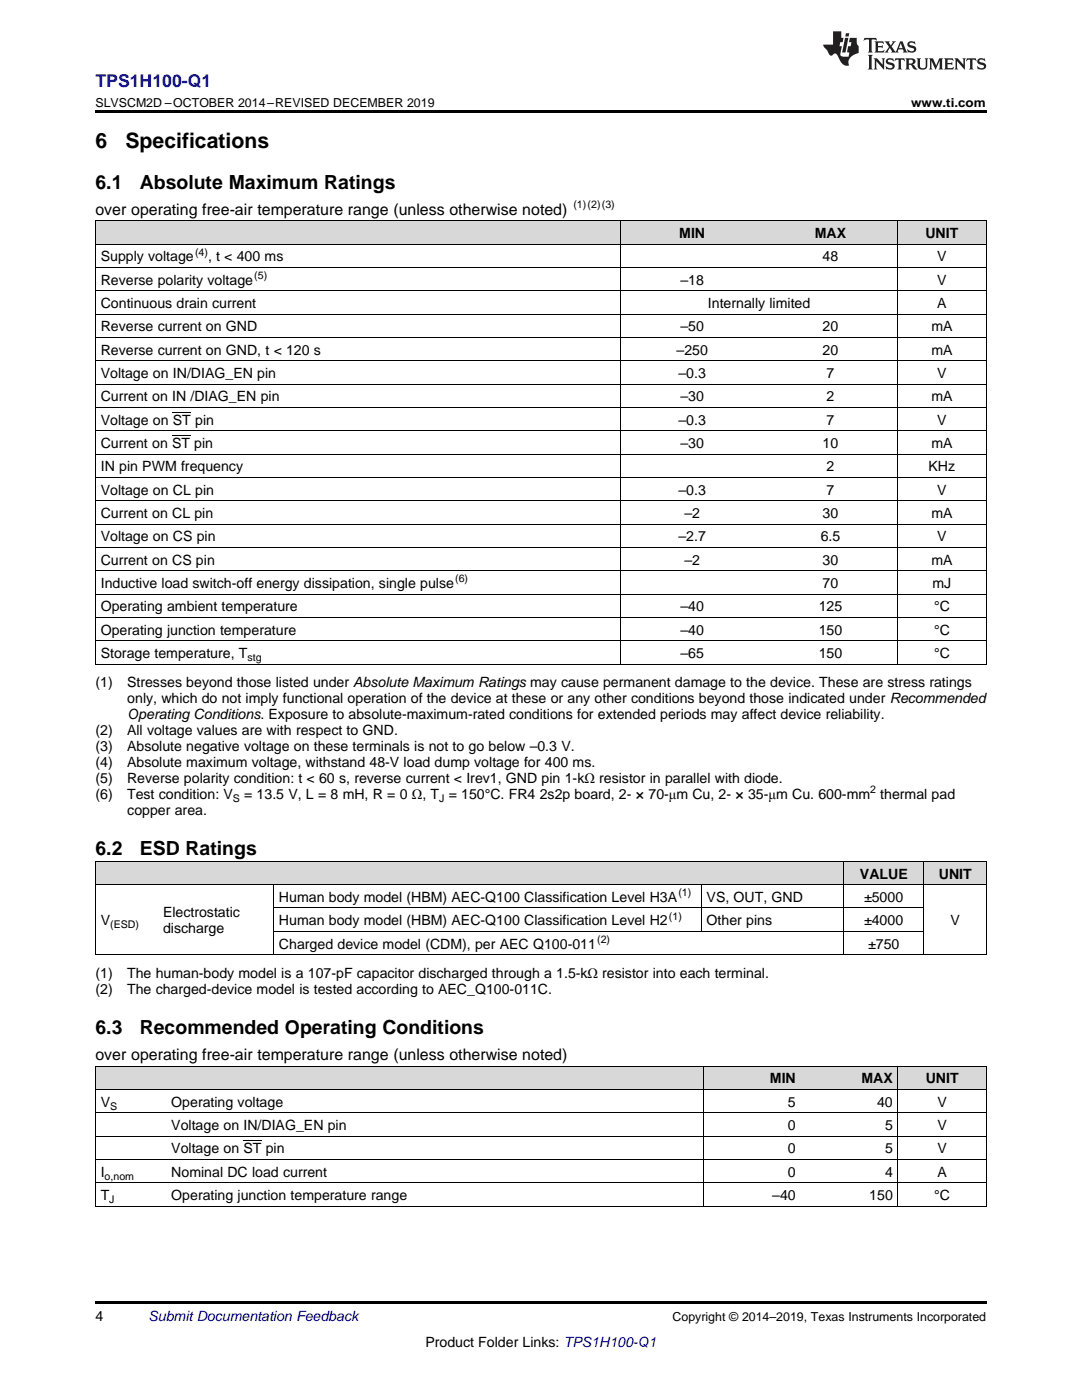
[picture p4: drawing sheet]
<svg xmlns="http://www.w3.org/2000/svg" width="216mm" height="279mm" viewBox="0 0 216 279" stroke-linecap="round" stroke-linejoin="round" font-family="sans-serif">
<defs><g id="words">
<g font-size="4.2">
<text x="19" y="29.6">6</text>
<text x="25" y="29.6">Specifications</text>
</g>
<g font-size="3.9">
<text x="19" y="37.7">6.1</text>
<text x="27.9" y="37.7">Absolute Maximum Ratings</text>
<text x="19" y="170.7">6.2</text>
<text x="27.9" y="170.7">ESD Ratings</text>
<text x="19" y="206.4">6.3</text>
<text x="27.9" y="206.4">Recommended Operating Conditions</text>
</g>
<text font-size="3.5" fill="#00f" x="19" y="17.3">TPS1H100-Q1</text>
<g font-size="3.2">
<text x="19" y="42.9">over operating free-air temperature range (unless otherwise noted)</text>
<text x="19" y="211.6">over operating free-air temperature range (unless otherwise noted)</text>
</g>
<g font-size="2.8">
<text x="135.5" y="47.5">MIN</text>
<text x="162.6" y="47.5">MAX</text>
<text x="184.6" y="47.5">UNIT</text>
<text x="20.1" y="52.2">Supply voltage</text>
<text x="41.5" y="52.2">, t &lt; 400 ms</text>
<text x="164.1" y="52.2">48</text>
<text x="187" y="52.2">V</text>
<text x="20.1" y="56.8">Reverse polarity voltage</text>
<text x="135.8" y="56.8">–18</text>
<text x="187" y="56.8">V</text>
<text x="20.1" y="61.5">Continuous drain current</text>
<text x="141.3" y="61.5">Internally limited</text>
<text x="187" y="61.5">A</text>
<text x="20.1" y="66.1">Reverse current on GND</text>
<text x="20.1" y="70.8">Reverse current on GND, t &lt; 120 s</text>
<text x="135" y="70.8">–250</text>
<text x="135.8" y="66.1">–50</text>
<text x="164.1" y="66.1">20</text>
<text x="164.1" y="70.8">20</text>
<text x="185.8" y="66.1">mA</text>
<text x="185.8" y="70.8">mA</text>
<text x="20.1" y="75.5">Voltage on IN/DIAG_EN pin</text>
<text x="135.4" y="75.5">–0.3</text>
<text x="164.9" y="75.5">7</text>
<text x="187" y="75.5">V</text>
<text x="20.1" y="80.1">Current on IN /DIAG_EN pin</text>
<text x="135.8" y="80.1">–30</text>
<text x="164.9" y="80.1">2</text>
<text x="185.8" y="80.1">mA</text>
<text x="20.1" y="84.8">Voltage on ST pin</text>
<text x="20.1" y="89.4">Current on ST pin</text>
<text x="135.4" y="84.8">–0.3</text>
<text x="135.8" y="89.4">–30</text>
<text x="164.1" y="89.4">10</text>
<text x="164.9" y="84.8">7</text>
<text x="185.8" y="89.4">mA</text>
<text x="187" y="84.8">V</text>
<text x="20.1" y="94.1">IN pin PWM frequency</text>
<text x="164.9" y="94.1">2</text>
<text x="185.3" y="94.1">KHz</text>
<text x="20.1" y="98.7">Voltage on CL pin</text>
<text x="135.4" y="98.7">–0.3</text>
<text x="164.9" y="98.7">7</text>
<text x="187" y="98.7">V</text>
<text x="20.1" y="103.4">Current on CL pin</text>
<text x="136.6" y="103.4">–2</text>
<text x="164.1" y="103.4">30</text>
<text x="185.8" y="103.4">mA</text>
<text x="20.1" y="108.1">Voltage on CS pin</text>
<text x="20.1" y="112.7">Current on CS pin</text>
<text x="135.4" y="108.1">–2.7</text>
<text x="136.6" y="112.7">–2</text>
<text x="163.8" y="108.1">6.5</text>
<text x="164.1" y="112.7">30</text>
<text x="185.8" y="112.7">mA</text>
<text x="187" y="108.1">V</text>
<text x="20.1" y="117.4">Inductive load switch-off energy dissipation, single pulse</text>
<text x="164.1" y="117.4">70</text>
<text x="186.1" y="117.4">mJ</text>
<text x="20.1" y="122">Operating ambient temperature</text>
<text x="135.8" y="122">–40</text>
<text x="163.4" y="122">125</text>
<text x="186.4" y="122">°C</text>
<text x="20.1" y="126.7">Operating junction temperature</text>
<text x="20.1" y="131.3">Storage temperature, T</text>
<text x="135.8" y="126.7">–40</text>
<text x="135.8" y="131.3">–65</text>
<text x="163.4" y="126.7">150</text>
<text x="163.4" y="131.3">150</text>
<text x="186.4" y="126.7">°C</text>
<text x="186.4" y="131.3">°C</text>
<text x="19" y="137.2">(1)</text>
<text x="25.4" y="137.2">Stresses beyond those listed under Absolute Maximum Ratings may cause permanent damage to the device. These are stress ratings</text>
<text x="25.4" y="140.4">only, which do not imply functional operation of the device at these or any other conditions beyond those indicated under Recommended</text>
<text x="25.4" y="143.5">Operating Conditions. Exposure to absolute-maximum-rated conditions for extended periods may affect device reliability.</text>
<text x="19" y="146.7">(2)</text>
<text x="19" y="149.9">(3)</text>
<text x="25.4" y="146.7">All voltage values are with respect to GND.</text>
<text x="25.4" y="149.9">Absolute negative voltage on these terminals is not to go below –0.3 V.</text>
<text x="19" y="153.1">(4)</text>
<text x="25.4" y="153.1">Absolute maximum voltage, withstand 48-V load dump voltage for 400 ms.</text>
<text x="19" y="156.2">(5)</text>
<text x="19" y="159.4">(6)</text>
<text x="25.4" y="156.2">Reverse polarity condition: t &lt; 60 s, reverse current &lt; Irev1, GND pin 1-kΩ resistor in parallel with diode.</text>
<text x="25.4" y="159.4">Test condition: V</text>
<text x="48.7" y="159.4">= 13.5 V, L = 8 mH, R = 0 Ω, T = 150°C. FR4</text>
<text x="107.7" y="159.4">2s2p board, 2- × 70-μm Cu, 2- × 35-μm Cu. 600-mm</text>
<text x="175.6" y="159.4">thermal pad</text>
<text x="25.4" y="162.6">copper area.</text>
<text x="55.7" y="180">Human body model (HBM) AEC-Q100 Classification Level H3A</text>
<text x="141" y="180">VS, OUT, GND</text>
<text x="171.6" y="175.3">VALUE</text>
<text x="172.4" y="180">±5000</text>
<text x="187.3" y="175.3">UNIT</text>
<text x="20.1" y="184.6">V</text>
<text x="32.5" y="183.1">Electrostatic</text>
<text x="55.7" y="184.6">Human body model (HBM) AEC-Q100 Classification Level H2</text>
<text x="141" y="184.6">Other pins</text>
<text x="172.4" y="184.6">±4000</text>
<text x="189.7" y="184.6">V</text>
<text x="32.5" y="186.2">discharge</text>
<text x="55.7" y="189.3">Charged device model (CDM), per AEC Q100-011</text>
<text x="173.2" y="189.3">±750</text>
<text x="19" y="195.2">(1)</text>
<text x="25.4" y="195.2">The human-body model is a 107-pF capacitor discharged through a 1.5-kΩ resistor into each terminal.</text>
<text x="19" y="198.3">(2)</text>
<text x="25.4" y="198.3">The charged-device model is tested according to AEC_Q100-011C.</text>
<text x="20.1" y="220.9">V</text>
<text x="34.2" y="220.9">Operating voltage</text>
<text x="153.6" y="216.2">MIN</text>
<text x="157.2" y="220.9">5</text>
<text x="171.9" y="216.2">MAX</text>
<text x="175" y="220.9">40</text>
<text x="184.7" y="216.2">UNIT</text>
<text x="187" y="220.9">V</text>
<text x="34.2" y="225.5">Voltage on IN/DIAG_EN pin</text>
<text x="157.2" y="225.5">0</text>
<text x="176.6" y="225.5">5</text>
<text x="187" y="225.5">V</text>
<text x="34.2" y="230.2">Voltage on ST pin</text>
<text x="157.2" y="230.2">0</text>
<text x="176.6" y="230.2">5</text>
<text x="187" y="230.2">V</text>
<text x="20.1" y="234.8">I</text>
<text x="20.1" y="239.5">T</text>
<text x="34.2" y="234.8">Nominal DC load current</text>
<text x="34.2" y="239.5">Operating junction temperature range</text>
<text x="154.1" y="239.5">–40</text>
<text x="157.2" y="234.8">0</text>
<text x="173.5" y="239.5">150</text>
<text x="176.6" y="234.8">4</text>
<text x="186.4" y="239.5">°C</text>
<text x="187" y="234.8">A</text>
<text x="19" y="263.6">4</text>
<text x="84.9" y="268.9">Product Folder Links: TPS1H100-Q1</text>
</g>
<text font-size="2.8" fill="#0000c8" x="29.6" y="263.6">Submit Documentation Feedback</text>
<g font-size="2.5">
<text x="19" y="21.4">SLVSCM2D –OCTOBER 2014–REVISED DECEMBER 2019</text>
<text x="181.8" y="21.4">www.ti.com</text>
<text x="134.2" y="263.6">Copyright © 2014–2019, Texas Instruments Incorporated</text>
</g>
<g font-size="2.1">
<text x="114.4" y="41.6">(1)(2)(3)</text>
<text x="38.9" y="51">(4)</text>
<text x="50.7" y="55.7">(5)</text>
<text x="90.8" y="116.2">(6)</text>
<text x="49.4" y="131.9">stg</text>
<text x="46.5" y="160">S</text>
<text x="87.6" y="160">J</text>
<text x="173.6" y="158.3">2</text>
<text x="135.4" y="178.9">(1)</text>
<text x="22" y="185.2">(ESD)</text>
<text x="133.5" y="183.5">(1)</text>
<text x="119.2" y="188.2">(2)</text>
<text x="22" y="221.4">S</text>
<text x="20.9" y="235.4">o,nom</text>
<text x="21.8" y="240.1">J</text>
</g>
</g></defs>
<g fill="#d8d8d8">
<path d="M19 212.8h14.1v4.7h-14.1z"/>
<path d="M33.1 212.8h107.4v4.7h-107.4z"/>
<path d="M140.5 212.8h19.4v4.7h-19.4z"/>
<path d="M159.9 212.8h19.3v4.7h-19.3z"/>
<path d="M179.2 212.8h17.6v4.7h-17.6z"/>
<path d="M19 171.9h12.5v4.7h-12.5z"/>
<path d="M31.5 171.9h23.1v4.7h-23.1z"/>
<path d="M54.6 171.9h85.3v4.7h-85.3z"/>
<path d="M139.9 171.9h28.5v4.7h-28.5z"/>
<path d="M168.4 171.9h16v4.7h-16z"/>
<path d="M184.4 171.9h12.4v4.7h-12.4z"/>
<path d="M19 44.1h104.9v4.7h-104.9z"/>
<path d="M123.9 44.1h28.5v4.7h-28.5z"/>
<path d="M152.4 44.1h26.7v4.7h-26.7z"/>
<path d="M179.1 44.1h17.7v4.7h-17.7z"/>
</g>
<path d="M19 22h177.8v.5h-177.8zM19 190.5l.2 .1zM54.5 190.5l.1 .1zM139.8 190.5l.1 .1zM168.3 190.5l.1 .1zM184.3 190.5l.1 .1zM196.7 190.5l.1 .1zM19 240.7l.2 .1zM140.4 240.7l.1 .1zM179.1 240.7l.1 .1zM196.7 240.7l.1 .1zM19 259.7h177.8v.5h-177.8z" fill="#000"/>
<g fill="none" stroke="#000" stroke-width=".2">
<path d="M19 58h177.8M19 53.4h177.8M19 48.7h177.8M19 44.1h177.8M19.1 44.1v88.5M123.9 44.1v88.5M179 44.1v88.5M196.8 44.1v88.5M19 76.7h177.8M19 72h177.8M19 67.4h177.8M19 62.7h177.8"/>
<path d="M19 100h177.8M19 95.3h177.8M19 90.6h177.8M19 86h177.8M19 81.3h177.8M19 118.6h177.8M19 113.9h177.8M19 109.3h177.8M19 104.6h177.8M19 132.6h177.8M19 127.9h177.8M19 123.2h177.8"/>
<path d="M19 171.9h177.8v18.7M19 176.5h177.8M19.1 171.9v18.7M54.6 176.6v14M139.9 176.6v9.3M168.3 171.9v18.7M184.3 171.9v18.7M19 190.5h177.8M54.6 185.9h129.8M54.6 181.2h129.8M19 217.4h177.8M19 212.8h177.8"/>
<path d="M19.1 212.8v28M140.5 212.8v28M179.2 212.8v28M196.8 212.8v28M19 236.1h177.8M19 231.4h177.8M19 226.7h177.8M19 222.1h177.8M19 240.7h177.8"/>
</g>
<g fill="#231f20">
<path d="M172.5 7.6l-.1 .5 .4-.2h.6v.1v2.1l-.2 .4h.9l-.2-.4v-2.1l.1-.1h.5l.5 .2-.2-.5zM174.5 8.3l.2 .3v1.5l-.2 .4h1.8l.2-.6a1.04 1.04 0 0 1-1.3 .2v-.7h.6l.3 .2v-.6l-.3 .2h-.6v-.6l.8-.1 .4 .3-.2-.5zM176.5 8.3l.9 1.1-.9 1.1h.8l-.2-.2 .4-.7 .5 .7-.2 .2h1.5l-.2-.2 .2-.4h.9l.1 .4-.2 .2h1l-.3-.3-.7-1.9h-.5l-.9 2-.8-1 .9-1h-.8l.1 .3-.4 .5-.3-.6 .1-.2zM179.7 8.6l.4 1h-.7zM181.3 8.4a.63 .63 0 0 0-.2 .7 .63 .63 0 0 0 .6 .4l.6 .2 .1 .2a.75 .75 0 0 1-.7 .4 .75 .75 0 0 1-.6-.5l.1 .7 .1-.1a1.11 1.11 0 0 0 1.5-.6 1.13 1.13 0 0 0-1.2-.8l-.1-.4a1.04 1.04 0 0 1 1.2 .2l-.2-.5-.2 .1-.4-.2zM173.2 10.9l.2 .4v2.2l-.2 .4h1l-.3-.4v-2.2l.3-.4zM174.3 11.6l.3 .4v1.5l-.3 .4h.8l-.2-.4v-1.3l1.5 1.7v-1.9l.2-.4h-.7l.2 .4v.9l-1.1-1.3zM177 11.8a.62 .62 0 0 0-.2 .7 .62 .62 0 0 0 .6 .4l.6 .1 .1 .3a.76 .76 0 0 1-.7 .3 .76 .76 0 0 1-.7-.4l.2 .7 .1-.1a1.11 1.11 0 0 0 1.5-.6 1.13 1.13 0 0 0-1.2-.8l-.1-.4a1.04 1.04 0 0 1 1.2 .2l-.2-.6-.2 .1-.5-.1zM178.7 11.6l-.2 .6a.61 .61 0 0 1 .8-.3v1.6l-.2 .4h.9l-.2-.4v-1.6a.63 .63 0 0 1 .7 .3l-.1-.6zM180.6 11.6l.3 .4v1.5l-.3 .4h1l-.2-.2-.1-.8 .6 .2a.76 .76 0 0 0 1.2 .7l-1-1a.58 .58 0 0 0 .6-.5 .58 .58 0 0 0-.5-.6zM181.4 11.9h.1a.45 .45 0 0 1 .5 .1 .45 .45 0 0 1 .1 .5l-.8 .2zM182.9 11.6l.2 .2a2.17 2.17 0 0 0 .3 1.9 .99 .99 0 0 0 1.6-.6v-1.1l.2-.4h-.7l.2 .2a1.92 1.92 0 0 1-.2 1.8 .6 .6 0 0 1-.9-.5v-1.1l.2-.4zM185.4 11.6l.2 .4v1.5l-.2 .4h.7l-.2-.4v-1.4l.8 1.8 .8-1.8v1.4l-.2 .4h.9l-.2-.4v-1.5l.2-.4h-.8l-.6 1.5-.6-1.5zM188.4 11.6l.2 .4v1.5l-.2 .4h1.8l.1-.6a1.04 1.04 0 0 1-1.2 .1v-.6h.5l.4 .2v-.6l-.4 .2h-.5v-.7h.8l.3 .3-.1-.6zM190.5 11.6l.2 .4v1.5l-.2 .4h.7l-.2-.4v-1.3l1.5 1.7v-1.9l.2-.4h-.7l.2 .4v.9l-1.1-1.3zM192.9 11.6l-.1 .6a.61 .61 0 0 1 .7-.3l.1 1.6-.3 .4h1l-.3-.4 .1-1.6a.63 .63 0 0 1 .7 .3l-.1-.6zM195.2 11.8a.62 .62 0 0 0-.2 .7 .62 .62 0 0 0 .6 .4l.6 .1 .1 .3a.76 .76 0 0 1-.7 .3 .76 .76 0 0 1-.6-.4l.1 .7 .1-.1a1.11 1.11 0 0 0 1.6-.6 1.13 1.13 0 0 0-1.3-.8l-.1-.4a1.04 1.04 0 0 1 1.2 .2l-.1-.6-.2 .1-.5-.1z"/>
<path d="M166.2 6.3v2.6h-1.9v.4l.8 .9a.91 .91 0 0 0 1 .8 .56 .56 0 0 1 .5-.3 .56 .56 0 0 1 .5 .3l.4 .8a1.53 1.53 0 0 0 1.9 1.2 1.54 1.54 0 0 1 1-2.1l.9-.3v-1.4a1.52 1.52 0 0 1-.4-1.6h-1.3l-.2 .8h.5l-.2 .8h-.5l-.1 1v.2l.4 .1-.2 .8a1.93 1.93 0 0 1-1.6-.3l.3-1.8h-.5l.2-.8h.4l.2-.8h-.4v-1.3zM168.6 7.6l-.6 2.9h.7l.6-2.9zM168.8 6.6l-.1 .7h.6l.2-.7z"/>
</g>
<path d="M34.3 86.9h3.6M34.5 82.3h3.6M48.6 227.7h3.6" fill="none" stroke="#000" stroke-width=".2"/>
<use href="#words"/>
</svg>
